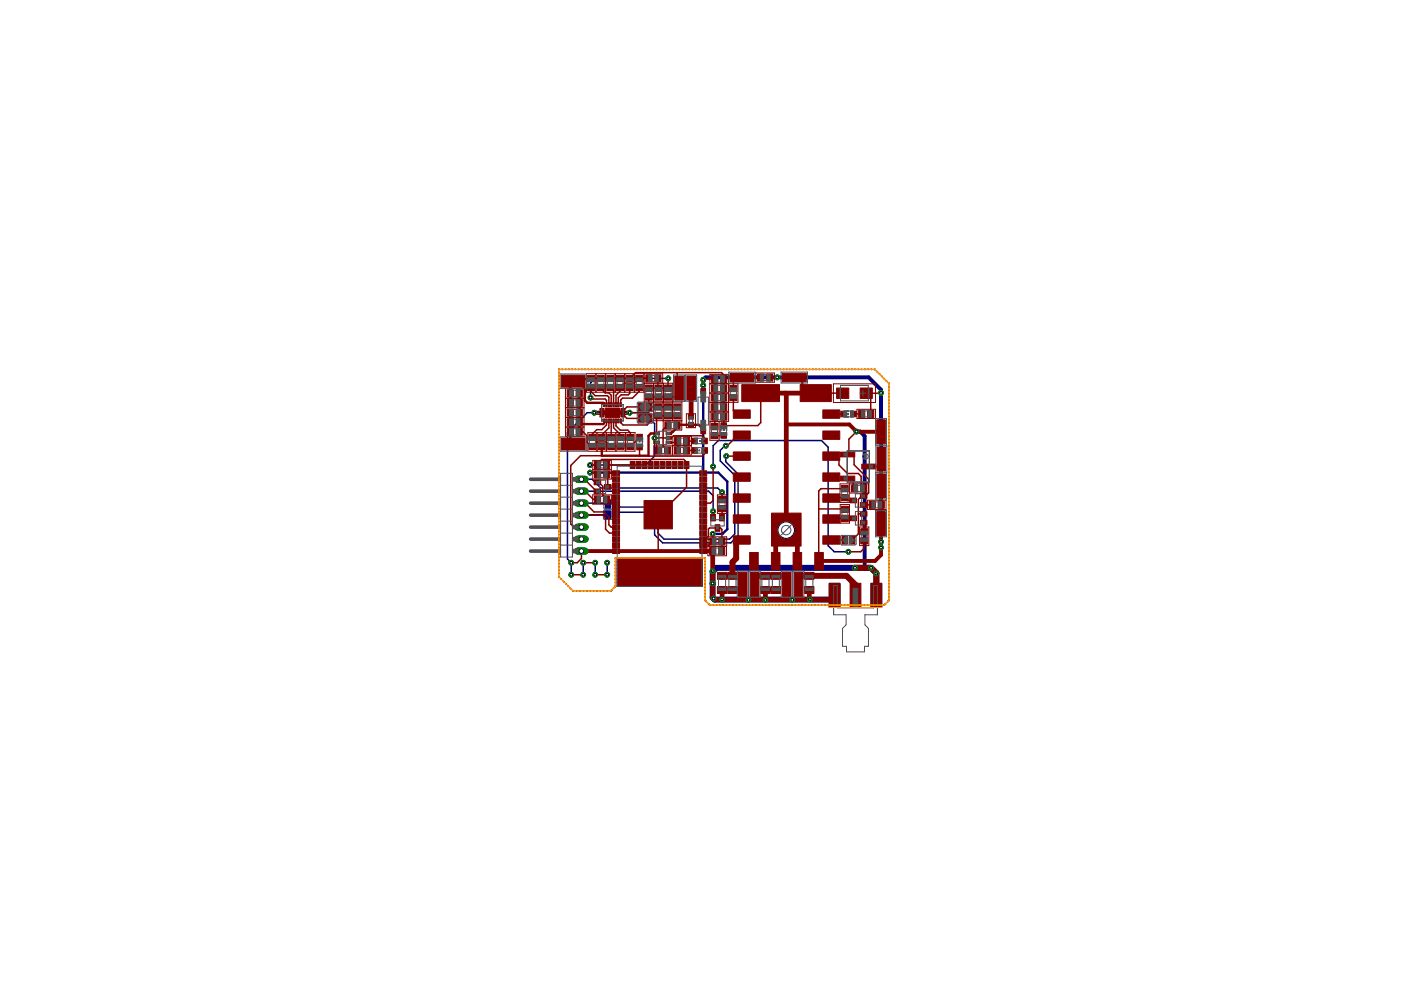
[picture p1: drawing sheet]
<svg xmlns="http://www.w3.org/2000/svg" width="297mm" height="210mm" viewBox="0 0 297 210" stroke-linecap="round" stroke-linejoin="round" font-family="sans-serif">
<path d="M128 108.2l3.1-.1 .1 .3v1.6l-.2 .2-2.9-.1-.2-.2zM128.1 109.1h.5M128.1 106h3.1l.1 1.8-.2 .1h-2.9l-.2-.2zM128.1 106.9h.6M130.6 109.1h.5M130.7 106.9h.5" fill="none" stroke="#505050" stroke-width=".21"/>
<g fill="#505050" stroke="#505050" stroke-width=".21">
<path d="M128.8 108.6l.5-.2v1.5a.78 .78 0 0 1-.7-.5 .78 .78 0 0 1 .2-.8z" fill-rule="evenodd"/>
<path d="M129.8 108.4a.76 .76 0 0 1 .8 .7 .76 .76 0 0 1-.8 .8z" fill-rule="evenodd"/>
<path d="M128.9 106.4l.5-.2v1.5a.77 .77 0 0 1-.7-.5 .77 .77 0 0 1 .2-.8z" fill-rule="evenodd"/>
<path d="M129.9 106.2a.76 .76 0 0 1 .8 .7 .76 .76 0 0 1-.8 .8z" fill-rule="evenodd"/>
</g>
<g fill="#000080" stroke="#000080" stroke-width=".21">
<path d="M130.9 118.3h17.9v6h-17.9z"/>
<path d="M128.2 108.3h1.2v1.6h-1.2z"/>
<path d="M129.8 108.3h1.1v1.6h-1.1z"/>
<path d="M128.3 106.1h1.2v1.6h-1.2z"/>
<path d="M129.8 106.1h1.2v1.6h-1.2z"/>
<path d="M184.7 123.7h2.2v5.1h-2.2z"/>
<path d="M175.8 123.7h2.3v5.1h-2.3z"/>
</g>
<path d="M149.1 80.5v19.7M125.1 100.2h27.2l1.9 1.9v10.1l-1 1h-2.1" fill="none" stroke="#000080" stroke-width=".51"/>
<path d="M149.1 80.5l.5-.5h34.6l2.6 2.6v33.5M181.6 91.5h.8l.9 1 .1 27.9" fill="none" stroke="#000080" stroke-width=".83"/>
<g fill="none" stroke="#000080" stroke-width=".32">
<path d="M118.5 79v.1M118.5 79.7v.1M118.6 78.3l-.1 .1M119.2 78.3h.1M119.9 78.3h.1M120.6 78.3h.1M121.3 78.3h.1M122 78.3h.1M122.6 78.3h.1M123.3 78.3h.1M124 78.3h.1M124.7 78.3h.1"/>
<path d="M125.4 78.3h.1M126.1 78.3h.1M126.8 78.3h.1M127.5 78.3h.1M128.2 78.3h.1M128.8 78.3h.1M129.5 78.3h.1M130.2 78.3h.1M130.9 78.3h.1M131.6 78.3h.1M132.3 78.3h.1M133 78.3h.1"/>
<path d="M133.7 78.3h.1M134.4 78.3h.1M135.1 78.3h.1M135.7 78.3h.1M136.4 78.3h.1M137.1 78.3h.1M137.8 78.3h.1M138.5 78.3h.1M139.2 78.3h.1M139.9 78.3h.1M140.6 78.3h.1M141.3 78.3h.1"/>
<path d="M141.9 78.3h.1M142.6 78.3h.1M143.3 78.3h.1M144 78.3h.1M144.7 78.3h.1M145.4 78.3h.1M146.1 78.3h.1M146.8 78.3h.1M147.5 78.3h.1M148.2 78.3h.1M148.8 78.3h.1M149.5 78.3h.1"/>
<path d="M150.2 78.3h.1M150.9 78.3h.1M151.6 78.3h.1M152.3 78.3h.1M153 78.3h.1M153.7 78.3h.1M154.4 78.3h.1M155 78.3h.1M155.7 78.3h.1M156.4 78.3h.1M157.1 78.3h.1M157.8 78.3h.1"/>
<path d="M158.5 78.3h.1M159.2 78.3h.1M159.9 78.3h.1M160.6 78.3h.1M161.3 78.3h.1M161.9 78.3h.1M162.6 78.3h.1M163.3 78.3h.1M164 78.3h.1M164.7 78.3h.1M165.4 78.3h.1M166.1 78.3h.1"/>
<path d="M166.8 78.3h.1M167.5 78.3h.1M168.2 78.3h.1M168.8 78.3h.1M169.5 78.3h.1M170.2 78.3h.1M170.9 78.3h.1M171.6 78.3h.1M172.3 78.3h.1M173 78.3h.1M173.7 78.3h.1M174.4 78.3h.1"/>
<path d="M175 78.3h.1M175.7 78.3h.1M176.4 78.3h.1M177.1 78.3h.1M177.8 78.3h.1M178.5 78.3h.1M179.2 78.3h.1M179.9 78.3h.1M180.6 78.3h.1M181.3 78.3h.1M181.9 78.3h.1M182.6 78.3h.1"/>
<path d="M183.3 78.3h.1M184 78.3h.1M184.7 78.3h.1M185.4 78.3l.1 .1M186 78.8v.1M186.5 79.3v.1M186.9 79.8h.1M118.5 80.4v.1M118.5 81v.1M118.5 81.7v.1M118.5 82.4v.1M118.5 83.1v.1"/>
<path d="M118.5 83.8v.1M118.5 84.5v.1M118.5 85.2v.1M118.5 85.9h.1M118.5 86.6h.1M118.5 87.2v.1M118.5 87.9v.1M118.5 88.6v.1M118.5 89.3v.1M118.5 90h.1M118.5 90.7h.1M118.5 91.4h.1"/>
<path d="M118.5 92v.1M118.5 92.7v.1M118.5 93.4v.1M118.5 94.1v.1M118.5 94.8h.1M118.5 95.5h.1M118.5 96.1v.1M118.5 96.8v.1M118.5 97.5v.1M118.5 98.2v.1M118.5 98.9v.1M118.5 99.6v.1"/>
<path d="M125.1 98.6h11.8l1.9-1.9v-6.9l-2.3-2.3h-12l-4.2 4.2v26.8l.8 .8v2.6M141.7 80.2h-15.5l-1 1v3.1M151.2 98.9v-4.4l1.1-1.1h21.9l1.4 1.4v20.9l1.3 1.3h3M153.9 94.5h-.2l-1 1v2.2l3.1 3.1v12.4l-1.1 1.1h-13.9l-1.3-1.3v-3.3l-2.2-2.2h-6.4l-.5-.6M154 96.7l-.1 1.2 2.6 2.6v13.1l-1.5 1.5h-14.5l-1.7-1.7v-3.4l-1.4-1.4h-6.7l-.4 .5M187.4 80.3h.1M187.9 80.8h.1M188.4 81.3l.1 .1M188.5 82v.1M188.5 82.7v.1M188.5 83.4v.1M188.5 84.1v.1"/>
<path d="M188.5 84.8v.1M188.5 85.5v.1M188.5 86.2v.1M188.5 86.9v.1M188.5 87.6v.1M188.5 88.3h.1M188.5 89h.1M188.5 89.7h.1M188.5 90.4h.1M188.5 91v.1M188.5 91.7v.1M188.5 92.4v.1"/>
<path d="M188.5 93.1v.1M188.5 93.8v.1M188.5 94.5v.1M188.5 95.2v.1M188.5 95.9v.1M188.5 96.6v.1M188.5 97.3v.1M188.5 98v.1M188.5 98.7v.1M188.5 99.4v.1M118.5 100.3h.1M118.5 100.9v.1"/>
<path d="M118.5 101.6v.1M118.5 102.3v.1M118.5 103v.1M118.5 103.7v.1M118.5 104.4v.1M118.5 105.1h.1M118.5 105.7v.1M118.5 106.4v.1M118.5 107.1v.1M118.5 107.8v.1M118.5 108.5v.1M118.5 109.2v.1"/>
<path d="M118.5 109.9h.1M118.5 110.6h.1M118.5 111.2v.1M118.5 111.9v.1M118.5 112.6v.1M118.5 113.3v.1M118.5 114v.1M118.5 114.7h.1M118.5 115.4h.1M118.5 116v.1M118.5 116.7v.1M118.5 117.4v.1"/>
<path d="M118.5 118.1v.1M118.5 118.8v.1M118.5 119.5h.1M123.3 104.1h26.9l1 1v3.3M123.3 106.7h5.6v.2M123.3 101.6h2.2l1.9 1.9h24.8l.9 .9M123.3 101.6h.1M123.7 119.3v2.6M126.2 119.3v2.6M128.7 119.3v2.6M128.8 109.1l-5.5 .1h2.8M130.5 119v.1"/>
<path d="M130.5 119.8v.1M130.6 118.3l-.1 .1M131.2 118.3h.1M131.9 118.3h.1M132.6 118.3h.1M133.3 118.3h.1M134 118.3h.1M134.7 118.3h.1M135.4 118.3h.1M136.1 118.3h.1M136.8 118.3h.1M137.5 118.3h.1"/>
<path d="M138.2 118.3h.1M138.9 118.3h.1M139.6 118.3h.1M140.3 118.3h.1M141 118.3h.1M141.7 118.3h.1M142.4 118.3h.1M143.1 118.3h.1M143.8 118.3h.1M144.5 118.3h.1M145.2 118.3h.1M145.9 118.3h.1"/>
<path d="M146.6 118.3h.1M147.3 118.3h.1M148 118.3h.1M148.7 118.3h.1M149.4 118.3l.1 .1M149.5 119v.1M149.5 119.7h.1M188.5 100.1v.1M188.5 100.8v.1M188.5 101.5v.1M188.5 102.2v.1M188.5 102.9v.1"/>
<path d="M188.5 103.6v.1M188.5 104.3v.1M188.5 104.9v.1M188.5 105.6v.1M188.5 106.3v.1M188.5 107v.1M188.5 107.7v.1M188.5 108.4v.1M188.5 109.1v.1M188.5 109.8v.1M188.5 110.5v.1M188.5 111.2v.1"/>
<path d="M188.5 111.9v.1M188.5 112.6v.1M188.5 113.3v.1M188.5 114v.1M188.5 114.7v.1M188.5 115.4v.1M188.5 116.1v.1M188.5 116.8v.1M188.5 117.5v.1M188.5 118.2v.1M188.5 118.9h.1M188.5 119.5v.1"/>
<path d="M118.5 120.2h.1M118.5 120.8v.1M118.5 121.5v.1M118.5 122.2l.1 .1M119 122.8h.1M119.5 123.3h.1M120 123.8h.1M120.5 124.2v.1M120.9 124.7l.1 .1M121.5 125.2l.1 .1M122.2 125.3h.1M122.9 125.3h.1"/>
<path d="M123.7 125.3h.1M124.4 125.3h.1M125.1 125.3h.1M125.8 125.3h.1M126.5 125.3h.1M127.2 125.3h.2M128 125.3h.1M128.7 125.3h.1M129.8 125l-.4 .3M130.5 124.2l-.3 .4M130.5 120.5v.1M130.5 121.2v.1"/>
<path d="M130.5 122v.1M130.5 122.7v.1M130.5 123.4v.1M149.5 120.4h.1M149.5 121v.1M149.5 121.7v.1M149.5 122.4v.1M149.5 123.1v.1M149.5 123.8v.1M149.5 124.5h.1M149.5 125.2h.1M149.5 125.8v.1"/>
<path d="M149.5 126.5v.1M149.5 127.2l.3 .4M150.2 128l.4 .3M151.2 128.3h.1M151.9 128.3h.1M152.6 128.3h.1M153.3 128.3h.1M154 128.3h.1M154.7 128.3h.1M155.4 128.3h.1M156.1 128.3h.1M156.8 128.3h.1"/>
<path d="M157.5 128.3h.1M158.2 128.3h.1M158.9 128.3h.1M159.6 128.3h.1M160.2 128.3h.1M160.9 128.3h.1M161.6 128.3h.1M162.3 128.3h.1M163 128.3h.1M163.7 128.3h.1M164.4 128.3h.1M165.1 128.3h.1"/>
<path d="M165.8 128.3h.1M166.5 128.3h.1M167.2 128.3h.1M167.9 128.3h.1M168.6 128.3h.1M169.3 128.3h.1M170 128.3h.1M170.7 128.3h.1M171.4 128.3h.1M172.1 128.3h.1M172.8 128.3h.1M173.5 128.3h.1"/>
<path d="M174.2 128.3h.1M174.9 128.3h.1M175.6 128.3h.1M176.3 128.3h.1M177 128.3h.1M177.7 128.3h.1M178.4 128.3h.1M179 128.3h.1M179.7 128.3h.1M180.4 128.3h.1M181.1 128.3h.1M181.8 128.3h.1"/>
<path d="M182.5 128.3h.1M183.2 128.3h.1M183.9 128.3h.1M184.6 128.3h.1M185.3 128.3h.1M186 128.3h.1M186.7 128.3h.1M187.8 128l-.4 .3M188.5 127.2l-.3 .4M188.5 120.2v.1M188.5 120.9v.1M188.5 121.6v.1"/>
<path d="M188.5 122.3v.1M188.5 123v.1M188.5 123.7v.1M188.5 124.4v.1M188.5 125.1v.1M188.5 125.8v.1M188.5 126.5v.1"/>
</g>
<path d="M177 126.2l-.9 .9h-24.6l-.4-.4v-5.5l.8-.8h32.8l1.1 1.1v4.7" fill="none" stroke="#000080" stroke-width="1.3"/>
<path d="M122.5 116.8h1.5" fill="none" stroke="#008000" stroke-width="1.5"/>
<circle cx="123.3" cy="116.8" r=".51" fill="#fff" stroke="#000" stroke-width=".21"/>
<path d="M122.5 114.3h1.5" fill="none" stroke="#008000" stroke-width="1.5"/>
<circle cx="123.3" cy="114.3" r=".51" fill="#fff" stroke="#000" stroke-width=".21"/>
<path d="M122.5 111.8h1.5" fill="none" stroke="#008000" stroke-width="1.5"/>
<circle cx="123.3" cy="111.8" r=".51" fill="#fff" stroke="#000" stroke-width=".21"/>
<path d="M122.5 109.2h1.5" fill="none" stroke="#008000" stroke-width="1.5"/>
<circle cx="123.3" cy="109.2" r=".51" fill="#fff" stroke="#000" stroke-width=".21"/>
<path d="M122.5 106.7h1.5" fill="none" stroke="#008000" stroke-width="1.5"/>
<circle cx="123.3" cy="106.7" r=".51" fill="#fff" stroke="#000" stroke-width=".21"/>
<path d="M122.5 104.1h1.5" fill="none" stroke="#008000" stroke-width="1.5"/>
<circle cx="123.3" cy="104.1" r=".51" fill="#fff" stroke="#000" stroke-width=".21"/>
<path d="M122.5 101.6h1.5" fill="none" stroke="#008000" stroke-width="1.5"/>
<circle cx="123.3" cy="101.6" r=".51" fill="#fff" stroke="#000" stroke-width=".21"/>
<circle cx="125.1" cy="100.2" r=".51" fill="#008000" stroke="#008000" stroke-width=".21"/>
<circle cx="125.1" cy="100.2" r=".3" fill="#fff" stroke="#000" stroke-width=".21"/>
<circle cx="151.1" cy="113.2" r=".51" fill="#008000" stroke="#008000" stroke-width=".21"/>
<circle cx="151.1" cy="113.2" r=".3" fill="#fff" stroke="#000" stroke-width=".21"/>
<circle cx="164.8" cy="80" r=".51" fill="#008000" stroke="#008000" stroke-width=".21"/>
<circle cx="164.8" cy="80" r=".3" fill="#fff" stroke="#000" stroke-width=".21"/>
<circle cx="186.8" cy="116.1" r=".51" fill="#008000" stroke="#008000" stroke-width=".21"/>
<circle cx="186.8" cy="116.1" r=".3" fill="#fff" stroke="#000" stroke-width=".21"/>
<circle cx="186.8" cy="114.9" r=".51" fill="#008000" stroke="#008000" stroke-width=".21"/>
<circle cx="186.8" cy="114.9" r=".3" fill="#fff" stroke="#000" stroke-width=".21"/>
<circle cx="149.1" cy="81.7" r=".51" fill="#008000" stroke="#008000" stroke-width=".21"/>
<circle cx="149.1" cy="81.7" r=".3" fill="#fff" stroke="#000" stroke-width=".21"/>
<circle cx="149.1" cy="80.5" r=".51" fill="#008000" stroke="#008000" stroke-width=".21"/>
<circle cx="149.1" cy="80.5" r=".3" fill="#fff" stroke="#000" stroke-width=".21"/>
<circle cx="186.8" cy="83.3" r=".51" fill="#008000" stroke="#008000" stroke-width=".21"/>
<circle cx="186.8" cy="83.3" r=".3" fill="#fff" stroke="#000" stroke-width=".21"/>
<circle cx="126" cy="87.5" r=".51" fill="#008000" stroke="#008000" stroke-width=".21"/>
<circle cx="126" cy="87.5" r=".3" fill="#fff" stroke="#000" stroke-width=".21"/>
<circle cx="133.5" cy="87.5" r=".51" fill="#008000" stroke="#008000" stroke-width=".21"/>
<circle cx="133.5" cy="87.5" r=".3" fill="#fff" stroke="#000" stroke-width=".21"/>
<circle cx="138.8" cy="92.9" r=".51" fill="#008000" stroke="#008000" stroke-width=".21"/>
<circle cx="138.8" cy="92.9" r=".3" fill="#fff" stroke="#000" stroke-width=".21"/>
<circle cx="125.1" cy="98.6" r=".51" fill="#008000" stroke="#008000" stroke-width=".21"/>
<circle cx="125.1" cy="98.6" r=".3" fill="#fff" stroke="#000" stroke-width=".21"/>
<circle cx="181.6" cy="91.5" r=".51" fill="#008000" stroke="#008000" stroke-width=".21"/>
<circle cx="181.6" cy="91.5" r=".3" fill="#fff" stroke="#000" stroke-width=".21"/>
<circle cx="121.1" cy="119.3" r=".51" fill="#008000" stroke="#008000" stroke-width=".21"/>
<circle cx="121.1" cy="119.3" r=".3" fill="#fff" stroke="#000" stroke-width=".21"/>
<circle cx="121.1" cy="121.9" r=".51" fill="#008000" stroke="#008000" stroke-width=".21"/>
<circle cx="121.1" cy="121.9" r=".3" fill="#fff" stroke="#000" stroke-width=".21"/>
<circle cx="123.7" cy="121.9" r=".51" fill="#008000" stroke="#008000" stroke-width=".21"/>
<circle cx="123.7" cy="121.9" r=".3" fill="#fff" stroke="#000" stroke-width=".21"/>
<circle cx="123.7" cy="119.3" r=".51" fill="#008000" stroke="#008000" stroke-width=".21"/>
<circle cx="123.7" cy="119.3" r=".3" fill="#fff" stroke="#000" stroke-width=".21"/>
<circle cx="126.2" cy="119.3" r=".51" fill="#008000" stroke="#008000" stroke-width=".21"/>
<circle cx="126.2" cy="119.3" r=".3" fill="#fff" stroke="#000" stroke-width=".21"/>
<circle cx="126.2" cy="121.9" r=".51" fill="#008000" stroke="#008000" stroke-width=".21"/>
<circle cx="126.2" cy="121.9" r=".3" fill="#fff" stroke="#000" stroke-width=".21"/>
<circle cx="128.7" cy="121.9" r=".51" fill="#008000" stroke="#008000" stroke-width=".21"/>
<circle cx="128.7" cy="121.9" r=".3" fill="#fff" stroke="#000" stroke-width=".21"/>
<circle cx="128.7" cy="119.3" r=".51" fill="#008000" stroke="#008000" stroke-width=".21"/>
<circle cx="128.7" cy="119.3" r=".3" fill="#fff" stroke="#000" stroke-width=".21"/>
<circle cx="153.1" cy="127.1" r=".51" fill="#008000" stroke="#008000" stroke-width=".21"/>
<circle cx="153.1" cy="127.1" r=".3" fill="#fff" stroke="#000" stroke-width=".21"/>
<circle cx="151.3" cy="126.9" r=".51" fill="#008000" stroke="#008000" stroke-width=".21"/>
<circle cx="151.3" cy="126.9" r=".3" fill="#fff" stroke="#000" stroke-width=".21"/>
<circle cx="151.1" cy="123.7" r=".51" fill="#008000" stroke="#008000" stroke-width=".21"/>
<circle cx="151.1" cy="123.7" r=".3" fill="#fff" stroke="#000" stroke-width=".21"/>
<circle cx="162.3" cy="127.2" r=".51" fill="#008000" stroke="#008000" stroke-width=".21"/>
<circle cx="162.3" cy="127.2" r=".3" fill="#fff" stroke="#000" stroke-width=".21"/>
<circle cx="158.7" cy="127.2" r=".51" fill="#008000" stroke="#008000" stroke-width=".21"/>
<circle cx="158.7" cy="127.2" r=".3" fill="#fff" stroke="#000" stroke-width=".21"/>
<circle cx="168" cy="127.2" r=".51" fill="#008000" stroke="#008000" stroke-width=".21"/>
<circle cx="168" cy="127.2" r=".3" fill="#fff" stroke="#000" stroke-width=".21"/>
<circle cx="171.7" cy="127.1" r=".51" fill="#008000" stroke="#008000" stroke-width=".21"/>
<circle cx="171.7" cy="127.1" r=".3" fill="#fff" stroke="#000" stroke-width=".21"/>
<circle cx="151.1" cy="121.1" r=".51" fill="#008000" stroke="#008000" stroke-width=".21"/>
<circle cx="151.1" cy="121.1" r=".3" fill="#fff" stroke="#000" stroke-width=".21"/>
<circle cx="181.3" cy="120.4" r=".51" fill="#008000" stroke="#008000" stroke-width=".21"/>
<circle cx="181.3" cy="120.4" r=".3" fill="#fff" stroke="#000" stroke-width=".21"/>
<circle cx="184.7" cy="120.4" r=".51" fill="#008000" stroke="#008000" stroke-width=".21"/>
<circle cx="184.7" cy="120.4" r=".3" fill="#fff" stroke="#000" stroke-width=".21"/>
<circle cx="185.8" cy="121.6" r=".51" fill="#008000" stroke="#008000" stroke-width=".21"/>
<circle cx="185.8" cy="121.6" r=".3" fill="#fff" stroke="#000" stroke-width=".21"/>
<circle cx="153.1" cy="104.4" r=".51" fill="#008000" stroke="#008000" stroke-width=".21"/>
<circle cx="153.1" cy="104.4" r=".3" fill="#fff" stroke="#000" stroke-width=".21"/>
<circle cx="151.2" cy="108.4" r=".51" fill="#008000" stroke="#008000" stroke-width=".21"/>
<circle cx="151.2" cy="108.4" r=".3" fill="#fff" stroke="#000" stroke-width=".21"/>
<circle cx="153.9" cy="94.5" r=".51" fill="#008000" stroke="#008000" stroke-width=".21"/>
<circle cx="153.9" cy="94.5" r=".3" fill="#fff" stroke="#000" stroke-width=".21"/>
<circle cx="154" cy="96.7" r=".51" fill="#008000" stroke="#008000" stroke-width=".21"/>
<circle cx="154" cy="96.7" r=".3" fill="#fff" stroke="#000" stroke-width=".21"/>
<circle cx="151.2" cy="98.9" r=".51" fill="#008000" stroke="#008000" stroke-width=".21"/>
<circle cx="151.2" cy="98.9" r=".3" fill="#fff" stroke="#000" stroke-width=".21"/>
<circle cx="179.9" cy="117" r=".51" fill="#008000" stroke="#008000" stroke-width=".21"/>
<circle cx="179.9" cy="117" r=".3" fill="#fff" stroke="#000" stroke-width=".21"/>
<circle cx="125.2" cy="84.3" r=".51" fill="#008000" stroke="#008000" stroke-width=".21"/>
<circle cx="125.2" cy="84.3" r=".3" fill="#fff" stroke="#000" stroke-width=".21"/>
<circle cx="141.7" cy="80.2" r=".51" fill="#008000" stroke="#008000" stroke-width=".21"/>
<circle cx="141.7" cy="80.2" r=".3" fill="#fff" stroke="#000" stroke-width=".21"/>
<g fill="#800000" stroke="#800000" stroke-width=".21">
<path d="M120.2 90.8h1.4v1.5h-1.4z"/>
<path d="M122.2 90.8h1.3v1.5h-1.3z"/>
<path d="M128.8 92.1h1.5v1.3h-1.5z"/>
<path d="M128.8 94h1.5v1.3h-1.5z"/>
<path d="M120.2 88.8h1.4v1.5h-1.4z"/>
<path d="M122.2 88.8h1.3v1.5h-1.3z"/>
<path d="M120.2 86.7h1.4v1.5h-1.4z"/>
<path d="M122.2 86.7h1.3v1.5h-1.3z"/>
<path d="M120.2 84.7h1.4v1.5h-1.4z"/>
<path d="M122.2 84.7h1.3v1.5h-1.3z"/>
<path d="M138.9 83.5h1.5v1.3h-1.5z"/>
<path d="M138.9 81.6h1.5v1.4h-1.5z"/>
<path d="M140.9 83.5h1.5v1.3h-1.5z"/>
<path d="M140.9 81.6h1.5v1.4h-1.5z"/>
<path d="M138.8 85.6h1.5v1.3h-1.5z"/>
<path d="M138.8 87.5h1.5v1.3h-1.5z"/>
<path d="M182.4 102.8h1.3v1.5h-1.3z"/>
<path d="M180.5 102.8h1.3v1.5h-1.3z"/>
<path d="M154.7 83.6h1.5v1.3h-1.5z"/>
<path d="M154.7 81.7h1.5v1.3h-1.5z"/>
<path d="M150.9 83.6h1.3v1.4h-1.3z"/>
<path d="M152.8 83.6h1.3v1.4h-1.3z"/>
<path d="M120.2 82.7h1.4v1.4h-1.4z"/>
<path d="M122.2 82.7h1.3v1.4h-1.3z"/>
<path d="M150.9 81.6h1.3v1.5h-1.3z"/>
<path d="M152.7 81.6h1.4v1.5h-1.4z"/>
<path d="M150.9 79.6h1.3v1.5h-1.3z"/>
<path d="M152.8 79.6h1.3v1.5h-1.3z"/>
<path d="M182.4 82.3h2.6v2.2h-2.6z"/>
<path d="M177.4 82.3h2.6v2.2h-2.6z"/>
<path d="M142.9 87.5h1.4v1.3h-1.4z"/>
<path d="M142.9 85.6h1.4v1.4h-1.4z"/>
<path d="M142.9 89.5h1.3v1.5h-1.3z"/>
<path d="M141 89.5h1.3v1.5h-1.3z"/>
<path d="M150.9 87.6h1.3v1.5h-1.3z"/>
<path d="M152.8 87.6h1.3v1.5h-1.3z"/>
<path d="M150.9 85.6h1.3v1.5h-1.3z"/>
<path d="M152.8 85.6h1.3v1.5h-1.3z"/>
<path d="M152.4 116.1h1.3v1.5h-1.3z"/>
<path d="M150.5 116.1h1.3v1.5h-1.3z"/>
<path d="M136.8 83.5h1.5v1.3h-1.5z"/>
<path d="M136.8 81.6h1.5v1.4h-1.5z"/>
<path d="M140.9 85.6h1.5v1.3h-1.5z"/>
<path d="M140.9 87.5h1.5v1.3h-1.5z"/>
<path d="M130.9 92.1h1.4v1.3h-1.4z"/>
<path d="M130.9 94h1.4v1.3h-1.4z"/>
<path d="M124.9 92.1h1.4v1.3h-1.4z"/>
<path d="M124.9 94h1.4v1.3h-1.4z"/>
<path d="M124.6 81.5h1.5v1.3h-1.5z"/>
<path d="M124.6 79.6h1.5v1.3h-1.5z"/>
<path d="M128.7 81.5h1.5v1.3h-1.5z"/>
<path d="M128.7 79.6h1.5v1.3h-1.5z"/>
<path d="M126.6 81.5h1.5v1.3h-1.5z"/>
<path d="M126.6 79.6h1.5v1.3h-1.5z"/>
<path d="M141.2 93.5h1.2v.6h-1.2z"/>
<path d="M141.2 92.6h1.2v.5h-1.2z"/>
<path d="M141.2 91.6h1.2v.6h-1.2z"/>
<path d="M138.6 91.6h1.2v.6h-1.2z"/>
<path d="M138.6 93.5h1.2v.6h-1.2z"/>
<path d="M135 92.1h1.2v1.2h-1.2z"/>
<path d="M135 94.2h1.2v1.2h-1.2z"/>
<path d="M178.3 87.2h1.2v1.2h-1.2z"/>
<path d="M180.4 87.2h1.1v1.2h-1.1z"/>
<path d="M146.7 94.9h1.2v1.2h-1.2z"/>
<path d="M148.8 94.9h1.2v1.2h-1.2z"/>
<path d="M148.8 92.9h1.2v1.2h-1.2z"/>
<path d="M146.7 92.9h1.2v1.2h-1.2z"/>
<path d="M152.8 89.6h1.2v1.2h-1.2z"/>
<path d="M152.8 91.7h1.2v1.2h-1.2z"/>
<path d="M119 92.9h5.1v2.5h-5.1z"/>
<path d="M185.9 89h1.8v5.1h-1.8z"/>
<path d="M185.9 100.5h1.8v5.1h-1.8z"/>
<path d="M145.6 79.7h1.8v5.1h-1.8z"/>
<path d="M143.1 79.8h1.8v5h-1.8z"/>
<path d="M119 79.5h5.1v2.6h-5.1z"/>
<path d="M185.9 108.5h1.8v5.1h-1.8z"/>
<path d="M154.8 79.2h5.1v1.8h-5.1z"/>
<path d="M165.9 79.1h5v1.9h-5z"/>
<path d="M185.9 94.8h1.9v5.1h-1.9z"/>
<path d="M134.8 81.5h1.5v1.3h-1.5z"/>
<path d="M134.8 79.6h1.5v1.3h-1.5z"/>
<path d="M178.4 103h1.4v1.3h-1.4z"/>
<path d="M178.4 104.9h1.4v1.3h-1.4z"/>
<path d="M186.2 106.3h1.3v1.5h-1.3z"/>
<path d="M184.3 106.3h1.3v1.5h-1.3z"/>
<path d="M178.4 107.3h1.5v1.3h-1.5z"/>
<path d="M178.4 109.2h1.5v1.4h-1.5z"/>
<path d="M182.5 114h1.5v1.3h-1.5z"/>
<path d="M182.5 112.1h1.5v1.3h-1.5z"/>
<path d="M144.9 94.8h1.3v1.4h-1.3z"/>
<path d="M143 94.8h1.3v1.4h-1.3z"/>
<path d="M144.9 92.8h1.3v1.5h-1.3z"/>
<path d="M143 92.8h1.3v1.5h-1.3z"/>
<path d="M139 94.8h1.3v1.4h-1.3z"/>
<path d="M140.9 94.8h1.3v1.4h-1.3z"/>
<path d="M128 99.9h1.3v1.4h-1.3z"/>
<path d="M126 99.9h1.4v1.4h-1.4z"/>
<path d="M130.7 79.6h1.5v1.3h-1.5z"/>
<path d="M130.7 81.5h1.5v1.3h-1.5z"/>
<path d="M152.4 114h1.3v1.5h-1.3z"/>
<path d="M150.5 114h1.3v1.5h-1.3z"/>
<path d="M128 97.9h1.3v1.4h-1.3z"/>
<path d="M126 97.9h1.4v1.4h-1.4z"/>
<path d="M152.4 105.3h1.4v1.3h-1.4z"/>
<path d="M152.4 107.2h1.4v1.3h-1.4z"/>
<path d="M126 105.2h1.3v1.4h-1.3z"/>
<path d="M127.9 105.2h1.3v1.4h-1.3z"/>
<path d="M150.7 89.8h1.5v1.3h-1.5z"/>
<path d="M150.7 91.7h1.5v1.3h-1.5z"/>
<path d="M136.9 79.5h1.3v1.5h-1.3z"/>
<path d="M138.8 79.5h1.3v1.5h-1.3z"/>
<path d="M132.9 92.1h1.5v1.3h-1.5z"/>
<path d="M132.9 94h1.5v1.3h-1.5z"/>
<path d="M132.8 79.6h1.4v1.3h-1.4z"/>
<path d="M132.8 81.5h1.4v1.3h-1.4z"/>
<path d="M126.8 92.1h1.5v1.3h-1.5z"/>
<path d="M126.8 94h1.5v1.3h-1.5z"/>
<path d="M162.5 79.3h1.3v1.5h-1.3z"/>
<path d="M160.6 79.3h1.3v1.5h-1.3z"/>
<path d="M184 87h1.3v1.5h-1.3z"/>
<path d="M182.1 87h1.3v1.5h-1.3z"/>
<path d="M178.2 95.9h3v1h-3z"/>
<path d="M182.7 98.4h3v1h-3z"/>
<path d="M178.2 100.9h3v1.1h-3z"/>
<path d="M135.4 85.5h1.2v1.6h-1.2z"/>
<path d="M136.9 85.5h1.2v1.6h-1.2z"/>
<path d="M135.4 87.9h1.2v1.6h-1.2z"/>
<path d="M136.9 87.9h1.2v1.6h-1.2z"/>
<path d="M180 113.7h1.2v1.6h-1.2z"/>
<path d="M178.5 113.7h1.2v1.6h-1.2z"/>
<path d="M128.2 102.7h1.4v1h-1.4z"/>
<path d="M126 103.7h1.4v1h-1.4z"/>
<path d="M126 101.8h1.4v1h-1.4z"/>
<path d="M180.2 109.4h1.4v1h-1.4z"/>
<path d="M182.4 108.4h1.4v1.1h-1.4z"/>
<path d="M182.4 110.3h1.4v1h-1.4z"/>
<path d="M180.2 105.6h1.4v1h-1.4z"/>
<path d="M182.4 104.6h1.4v1.1h-1.4z"/>
<path d="M182.4 106.6h1.4v1h-1.4z"/>
<path d="M151.6 111.3h1v1.3h-1z"/>
<path d="M150.7 109.1h1v1.3h-1z"/>
<path d="M152.6 109.1h1v1.3h-1z"/>
<path d="M129.9 88.8h.3v.9h-.3z"/>
<path d="M130.5 88.8h.2v.9h-.2z"/>
<path d="M130.9 88.8h.3v.9h-.3z"/>
<path d="M131.4 88.8h.3v.9h-.3z"/>
<path d="M129.4 88.8h.3v.9h-.3z"/>
<path d="M128.9 88.8h.3v.9h-.3z"/>
<path d="M128.4 88.8h.3v.9h-.3z"/>
<path d="M128 88.8h.2v.9h-.2z"/>
<path d="M128 85.4h.2v.8h-.2z"/>
<path d="M128.4 85.4h.3v.8h-.3z"/>
<path d="M128.9 85.4h.3v.8h-.3z"/>
<path d="M129.4 85.4h.3v.8h-.3z"/>
<path d="M129.9 85.4h.3v.8h-.3z"/>
<path d="M130.5 85.4h.2v.8h-.2z"/>
<path d="M130.9 85.4h.3v.8h-.3z"/>
<path d="M131.4 85.4h.3v.8h-.3z"/>
<path d="M127.2 88.1h.8v.3h-.8z"/>
<path d="M127.2 86.6h.8v.3h-.8z"/>
<path d="M131.6 86.6h.9v.3h-.9z"/>
<path d="M131.6 88.1h.9v.3h-.9z"/>
<path d="M128.3 86.5h3.1v2h-3.1z"/>
<path d="M131.4 87.3h.4v.4h-.4z"/>
<path d="M127.9 87.3h.4v.4h-.4z"/>
<path d="M127.2 87.7h1.1v.3h-1.1z"/>
<path d="M127.2 87.1h1.1v.3h-1.1z"/>
<path d="M131.3 87.1h1.2v.3h-1.2z"/>
<path d="M131.3 87.7h1.2v.3h-1.2z"/>
<path d="M174.5 86.9h3.6v1.8h-3.6z"/>
<path d="M174.5 91.4h3.6v1.8h-3.6z"/>
<path d="M174.5 95.8h3.6v1.8h-3.6z"/>
<path d="M174.5 100.3h3.6v1.7h-3.6z"/>
<path d="M174.5 104.7h3.6v1.8h-3.6z"/>
<path d="M174.5 109.2h3.6v1.7h-3.6z"/>
<path d="M174.5 113.6h3.6v1.8h-3.6z"/>
<path d="M155.5 113.6h3.6v1.8h-3.6z"/>
<path d="M155.5 109.2h3.6v1.7h-3.6z"/>
<path d="M155.5 104.7h3.6v1.8h-3.6z"/>
<path d="M155.5 100.3h3.6v1.7h-3.6z"/>
<path d="M155.5 95.8h3.6v1.8h-3.6z"/>
<path d="M155.5 91.4h3.6v1.8h-3.6z"/>
<path d="M155.5 86.9h3.6v1.8h-3.6z"/>
<path d="M172.7 117.1h1.9v3.6h-1.9z"/>
<path d="M168.1 117.1h1.9v3.6h-1.9z"/>
<path d="M163.6 117.1h1.8v3.6h-1.8z"/>
<path d="M158.9 117.1h1.9v3.6h-1.9z"/>
<path d="M157.3 81.6h8v3.6h-8z"/>
<path d="M169.7 81.6h6.6v3.6h-6.6z"/>
<path d="M163.6 108.8h6.2v7h-6.2z"/>
<path d="M148.4 112.5h1.4v1h-1.4z"/>
<path d="M148.4 111.3h1.4v1h-1.4z"/>
<path d="M148.4 110h1.4v1h-1.4z"/>
<path d="M148.4 108.7h1.4v1h-1.4z"/>
<path d="M148.4 107.4h1.4v1.1h-1.4z"/>
<path d="M148.4 106.2h1.4v1h-1.4z"/>
<path d="M148.4 104.9h1.4v1h-1.4z"/>
<path d="M148.4 103.6h1.4v1h-1.4z"/>
<path d="M133.6 97.9h1v1.4h-1z"/>
<path d="M129.9 99.8h1.5v1h-1.5z"/>
<path d="M129.9 101.1h1.5v1h-1.5z"/>
<path d="M129.9 102.4h1.5v1h-1.5z"/>
<path d="M129.9 103.6h1.5v1h-1.5z"/>
<path d="M129.9 104.9h1.5v1h-1.5z"/>
<path d="M129.9 106.2h1.5v1h-1.5z"/>
<path d="M129.9 107.4h1.5v1.1h-1.5z"/>
<path d="M142.5 97.9h1v1.4h-1z"/>
<path d="M148.4 102.4h1.4v1h-1.4z"/>
<path d="M148.4 101.1h1.4v1h-1.4z"/>
<path d="M148.4 99.8h1.4v1h-1.4z"/>
<path d="M145.1 97.9h1v1.4h-1z"/>
<path d="M143.8 97.9h1v1.4h-1z"/>
<path d="M148.4 113.8h1.4v1h-1.4z"/>
<path d="M148.4 115.1h1.4v1h-1.4z"/>
<path d="M148.4 116.3h1.4v1h-1.4z"/>
<path d="M141.2 97.9h1.1v1.4h-1.1z"/>
<path d="M140 97.9h1v1.4h-1z"/>
<path d="M138.7 97.9h1v1.4h-1z"/>
<path d="M134.9 97.9h1v1.4h-1z"/>
<path d="M136.2 97.9h1v1.4h-1z"/>
<path d="M137.4 97.9h1.1v1.4h-1.1z"/>
<path d="M129.9 108.7h1.5v1h-1.5z"/>
<path d="M129.9 110h1.5v1h-1.5z"/>
<path d="M129.9 111.3h1.5v1h-1.5z"/>
<path d="M129.9 112.5h1.5v1h-1.5z"/>
<path d="M129.9 113.8h1.5v1h-1.5z"/>
<path d="M129.9 115.1h1.5v1h-1.5z"/>
<path d="M129.9 116.3h1.5v1h-1.5z"/>
<path d="M136.5 106.1h6.1v6h-6.1z"/>
<path d="M145.9 89.6h1.1v1h-1.1z"/>
<path d="M145.9 87.8h1.1v1.1h-1.1z"/>
<path d="M148.6 82.4h1v1.1h-1z"/>
<path d="M148.6 90.8h1v1.2h-1z"/>
<path d="M180.2 123.7h2.3v5.1h-2.3z"/>
<path d="M175.8 123.7h2.3v5.1h-2.3z"/>
<path d="M184.7 123.7h2.2v5.1h-2.2z"/>
<path d="M152.1 121.3h2v1.5h-2z"/>
<path d="M152.1 124.4h2v1.4h-2z"/>
<path d="M170.6 121.3h2v1.5h-2z"/>
<path d="M170.6 124.4h2v1.4h-2z"/>
<path d="M163.5 121.3h2v1.5h-2z"/>
<path d="M163.5 124.4h2v1.4h-2z"/>
<path d="M161.3 121.3h2v1.5h-2z"/>
<path d="M161.3 124.4h2v1.4h-2z"/>
<path d="M156.6 121.3h1.8v5.1h-1.8z"/>
<path d="M159.1 121.3h1.8v5.1h-1.8z"/>
<path d="M168.4 121.3h1.8v5.1h-1.8z"/>
<path d="M165.9 121.3h1.8v5.1h-1.8z"/>
<path d="M154.3 121.3h2v1.5h-2z"/>
<path d="M154.3 124.4h2v1.4h-2z"/>
</g>
<g fill="none" stroke="#800000" stroke-width=".32">
<path d="M118.5 79v.1M118.5 79.7v.1M118.6 78.3l-.1 .1M119.2 78.3h.1M119.9 78.3h.1M120.6 78.3h.1M121.3 78.3h.1M122 78.3h.1M122.6 78.3h.1M123.3 78.3h.1M124 78.3h.1M124.7 78.3h.1"/>
<path d="M125.4 78.3h.1M126.1 78.3h.1M126.8 78.3h.1M127.5 78.3h.1M128.2 78.3h.1M128.8 78.3h.1M129.5 78.3h.1M130.2 78.3h.1M130.9 78.3h.1M131.6 78.3h.1M132.3 78.3h.1M133 78.3h.1"/>
<path d="M133.7 78.3h.1M134.4 78.3h.1M135.1 78.3h.1M135.7 78.3h.1M136.4 78.3h.1M137.1 78.3h.1M137.8 78.3h.1M138.5 78.3h.1M139.2 78.3h.1M139.9 78.3h.1M140.6 78.3h.1M141.3 78.3h.1"/>
<path d="M141.9 78.3h.1M142.6 78.3h.1M143.3 78.3h.1M143.6 79v4.9l-.3 .3h-5.7v2.1M144 78.3h.1M144.7 78.3h.1M145.4 78.3h.1M146.1 78.3h.1M146.8 78.3h.1M147.5 78.3h.1M148.2 78.3h.1M148.8 78.3h.1"/>
<path d="M149.5 78.3h.1M150.2 78.3h.1M150.9 78.3h.1M151.6 78.3h.1M152.3 78.3h.1M153 78.3h.1M153.7 78.3h.1M154.4 78.3h.1M155 78.3h.1M155.7 78.3h.1M156.4 78.3h.1M157.1 78.3h.1"/>
<path d="M157.8 78.3h.1M158.5 78.3h.1M159.2 78.3h.1M159.9 78.3h.1M160.6 78.3h.1M161.3 78.3h.1M161.9 78.3h.1M162.6 78.3h.1M163.3 78.3h.1M164 78.3h.1M164.7 78.3h.1M165.4 78.3h.1"/>
<path d="M166.1 78.3h.1M166.8 78.3h.1M167.5 78.3h.1M168.2 78.3h.1M168.8 78.3h.1M169.5 78.3h.1M170.2 78.3h.1M170.9 78.3h.1M171.6 78.3h.1M172.3 78.3h.1M173 78.3h.1M173.7 78.3h.1"/>
<path d="M174.4 78.3h.1M175 78.3h.1M175.7 78.3h.1M176.4 78.3h.1M177.1 78.3h.1M177.8 78.3h.1M178.5 78.3h.1M179.2 78.3h.1M179.9 78.3h.1M180.6 78.3h.1M181.3 78.3h.1M181.9 78.3h.1"/>
<path d="M182.6 78.3h.1M183.3 78.3h.1M184 78.3h.1M184.7 78.3h.1M185.4 78.3l.1 .1M186 78.8v.1M186.5 79.3v.1M186.9 79.8h.1M118.5 80.4v.1M118.5 81v.1M118.5 81.7v.1M118.5 82.4v.1"/>
<path d="M118.5 83.1v.1M118.5 83.8v.1M118.5 84.5v.1M118.5 85.2v.1M118.5 85.9h.1M118.5 86.6h.1M118.5 87.2v.1M118.5 87.9v.1M118.5 88.6v.1M118.5 89.3v.1M118.5 90h.1M118.5 90.7h.1"/>
<path d="M118.5 91.4h.1M118.5 92v.1M118.5 92.7v.1M118.5 93.4v.1M118.5 94.1v.1M118.5 94.8h.1M118.5 95.5h.1M118.5 96.1v.1M118.5 96.8v.1M118.5 97.5v.1M118.5 98.2v.1M118.5 98.9v.1"/>
<path d="M118.5 99.6v.1M121.4 94l.1 .1M121.5 80.8v.3M121.5 81.1l-.6 .6M122.8 91.5h.8l.8 .9v1.3l.9 1h.3l1-1h1.9l1 1 2.1-.1M122.8 81l-1.3 .1M122.8 81h.2M125.1 98.6h1.6v-.3l.9-.9h17.4l.7 .7-.1 .1v5.1l-5.8 5.8h-.2l-.1 7.7M125.2 84.3l.3 .3h2.8l.3 .3v.9M125.3 82.1v.9l.9 .9h2.6l.3 .3v1.6M127.4 82.1v.3l.9 .9h.8l.5 .5v2M127.6 94.7h.1"/>
<path d="M127.6 96.6h-4.5l-2.1 2.1v12.4l.7 .7h1.6M127.6 86.8l.2 .1v1.2l-.2 .2M127.9 85.4l.2 .1v.3M128.1 89.2v.6l-.2 .1M128.6 89.2v.9l-1 1h-1.1l-.9 .9v.8M128.6 98.6h5.5M129.1 89.2v1.5l-1.5 1.6v.5M129.4 80.2h-5l-1.6 .8M129.4 82.1l.7 .7v3M129.6 89.2v3.6M129.6 92.8h.1M130.1 89.2v1.5l1.5 1.5v.5"/>
<path d="M130.6 89.2v1.1l.9 .9h1.6l.5 .6v1M131.4 80.2h2.1l1.2-1.2h18.3l.4 .5 .1 10.7M131.6 87.5h-3.5l-.3-.3h-1.5l-.3 .3 .3 .3h1.5M132.1 88.3h.4l.4 .4h3.1M132.3 81.3l-.9 .8v.9l-.8 .8v2M132.3 81.3h.1M133.5 87.5h4M133.5 87.5l-.3-.3h-1.3l-.3 .3M133.5 87.5l-.3 .3h-1.3l-.3-.3M133.5 82.1v1.3l-.3 .3h-1.5l-.6 .6v1.5M135.5 82.1v.9l-1.4 1.4h-2.1l-.4 .4v1M135.6 94.8h.1"/>
<path d="M135.6 94.8v1.8M135.6 92.7h.1l-2.1 1.9M136 86.3h-3.1l-.5 .5h-.3M137.6 86.3l-.1 3.5-.3 .3h-5.1l-.5-.5v-.4M137.6 80.2h-2l-1.1 1-2.2 .1M138.8 92.9h3.5l.5-.5h6.1l.5 .5v.6M139.2 88.5v3.4M139.2 93.8v1.6l.4 .1M139.5 80.2v2.1M140.7 94.6h.1M141.6 90.2l-1 .9v3.5l.9 .9M141.7 80.2l-.1 2.1h-4"/>
<path d="M141.8 93.8h1.6l.3-.3-.1 2M141.8 91.9h.3M143.6 86.3h-6M143.6 86.3h.1M143.6 88.2h-4l-.6 .4M143.6 88.2h.1M143.7 86.2l-.1 .1M144 82.3l-.4 .4M145.5 95.5h1.8M147.3 93.5h-1.7M149.1 82.9v.1M149.4 95.5v.7l-.5 .5-11.4-.1"/>
<path d="M151.2 98.9v7.2l-.6 .6h-1.5M151.5 80.4v10M151.5 88.3h.1M151.5 80.4h.1M151.5 80.4h-2.3l-.1 .1M153.4 82.4h.1M153.4 86.3h.1M153.4 92.3l-1.9 .1M153.5 90.2h-.1M154 96.7h3.3M155.5 84.3v2.7l.8 .8h1M157.3 92.3h-.9l-2.2 2.2h-.3"/>
<path d="M158.2 82.7l.6 .7h2.5v6.2l-.6 .6h-7.3M161.3 80.1h-5.3l-.5 .5v1.8v-.1M163 83.3v.1M164.8 80l-1.6 .1M173 83.4h5.7M176.3 96.7h1.1l.5 .5v1.4l1.8 1.8h2.3l.6 .6v2l.5 .5M176.3 87.8h2.5M178.9 87.8h-.1M179.7 96.4h1.2l.2 .1v2l3.1 3.1v2.9l-.7 .7h-.8l-.7 .7v7.3l-1.4 1.3M181 87.8h1.7M181 87.8h.1M181.6 91.5l-1.6 1.6v3.3"/>
<path d="M184 83.4l.6 .6v3.8M186.7 90.1v1.3l.1 .1M186.8 83.3l-3.1 .1M186.9 97.3v1l-.6 .6h-2.1M187.4 80.3h.1M187.9 80.8h.1M188.4 81.3l.1 .1M188.5 82v.1M188.5 82.7v.1M188.5 83.4v.1M188.5 84.1v.1M188.5 84.8v.1"/>
<path d="M188.5 85.5v.1M188.5 86.2v.1M188.5 86.9v.1M188.5 87.6v.1M188.5 88.3h.1M188.5 89h.1M188.5 89.7h.1M188.5 90.4h.1M188.5 91v.1M188.5 91.7v.1M188.5 92.4v.1M188.5 93.1v.1"/>
<path d="M188.5 93.8v.1M188.5 94.5v.1M188.5 95.2v.1M188.5 95.9v.1M188.5 96.6v.1M188.5 97.3v.1M188.5 98v.1M188.5 98.7v.1M188.5 99.4v.1M118.5 100.3h.1M118.5 100.9v.1M118.5 101.6v.1"/>
<path d="M118.5 102.3v.1M118.5 103v.1M118.5 103.7v.1M118.5 104.4v.1M118.5 105.1h.1M118.5 105.7v.1M118.5 106.4v.1M118.5 107.1v.1M118.5 107.8v.1M118.5 108.5v.1M118.5 109.2v.1M118.5 109.9h.1"/>
<path d="M118.5 110.6h.1M118.5 111.2v.1M118.5 111.9v.1M118.5 112.6v.1M118.5 113.3v.1M118.5 114v.1M118.5 114.7h.1M118.5 115.4h.1M118.5 116v.1M118.5 116.7v.1M118.5 117.4v.1M118.5 118.1v.1"/>
<path d="M118.5 118.8v.1M118.5 119.5h.1M123.3 116.8v1.6l-.9 .9h-1.3M123.3 101.6h.6l2.6 2.6h.2M123.3 104.1h.8l1.7 1.8h.9M123.3 106.7h.8l1.8 1.8h2.2l1 1v1.8l.5 .5h1M123.3 109.2h4.5l.6 .6v2.4l.8 .8h1.4M123.7 119.3h2.5M125.1 100.2h1.2l.4 .4M126.7 102.3h.3l.8 .8v1.9l.8 .9M130.5 119v.1M130.5 119.8v.1"/>
<path d="M130.6 118.3l-.1 .1M130.6 100.3h-1.7l-.3 .3 .3 .3v2.3M131.2 118.3h.1M131.9 118.3h.1M132.6 118.3h.1M133.3 118.3h.1M134 118.3h.1M134.7 118.3h.1M135.4 118.3h.1M136.1 118.3h.1M136.8 118.3h.1M137.5 118.3h.1"/>
<path d="M138.2 118.3h.1M138.9 118.3h.1M139.6 118.3h.1M140.3 118.3h.1M141 118.3h.1M141.7 118.3h.1M142.4 118.3h.1M143.1 118.3h.1M143.8 118.3h.1M144.5 118.3h.1M145.2 118.3h.1M145.9 118.3h.1"/>
<path d="M146.6 118.3h.1M147.3 118.3h.1M148 118.3h.1M148.7 118.3h.1M149.1 114.3l.3-.3h.5l.3-.3v-1.5l.2-.2h2.4l.3 .2-.1 4.6M149.1 116.8h.1M149.4 118.3l.1 .1M149.5 119v.1M149.5 119.7h.1M151.1 113.2l.1 1.6-.8 .8h-1.3M151.1 116.8v.1M151.2 108.4v1.3"/>
<path d="M151.2 108.4h.1M153.1 104.4v1.5M153.1 107.8v1.9M167.8 112.2l-.1 .1M173.6 107.9l5.5 .1M176.3 105.6l2.8-.1 .6 .6h1.2M176.3 114.5h2.8M179.1 103.6h-5l-.5 .5 .1 14.8M179.7 101.5h.9l.3 .3v1.5l.3 .2M180.9 109.9h-4.5l-.1 .1M183.1 108.9l-1.1 .1M183.1 110.8l.1 .2v1.8"/>
<path d="M183.2 114.7v1.5l-.7 .8h-2.6M184.9 107l-1.8 .1M186.8 103v4M188.5 100.1v.1M188.5 100.8v.1M188.5 101.5v.1M188.5 102.2v.1M188.5 102.9v.1M188.5 103.6v.1M188.5 104.3v.1M188.5 104.9v.1M188.5 105.6v.1"/>
<path d="M188.5 106.3v.1M188.5 107v.1M188.5 107.7v.1M188.5 108.4v.1M188.5 109.1v.1M188.5 109.8v.1M188.5 110.5v.1M188.5 111.2v.1M188.5 111.9v.1M188.5 112.6v.1M188.5 113.3v.1M188.5 114v.1"/>
<path d="M188.5 114.7v.1M188.5 115.4v.1M188.5 116.1v.1M188.5 116.8v.1M188.5 117.5v.1M188.5 118.2v.1M188.5 118.9h.1M188.5 119.5v.1M118.5 120.2h.1M118.5 120.8v.1M118.5 121.5v.1M118.5 122.2l.1 .1"/>
<path d="M119 122.8h.1M119.5 123.3h.1M120 123.8h.1M120.5 124.2v.1M120.9 124.7l.1 .1M121.1 121.9h2.6M121.5 125.2l.1 .1M122.2 125.3h.1M122.9 125.3h.1M123.7 125.3h.1M124.4 125.3h.1M125.1 125.3h.1"/>
<path d="M125.8 125.3h.1M126.2 121.9h2.5M126.5 125.3h.1M127.2 125.3h.2M128 125.3h.1M128.7 125.3h.1M129.8 125l-.4 .3M130.5 124.2l-.3 .4M130.5 120.5v.1M130.5 121.2v.1M130.5 122v.1M130.5 122.7v.1"/>
<path d="M130.5 123.4v.1M149.5 120.4h.1M149.5 121v.1M149.5 121.7v.1M149.5 122.4v.1M149.5 123.1v.1M149.5 123.8v.1M149.5 124.5h.1M149.5 125.2h.1M149.5 125.8v.1M149.5 126.5v.1M149.5 127.2l.3 .4"/>
<path d="M150.2 128l.4 .3M151.2 128.3h.1M151.9 128.3h.1M152.6 128.3h.1M153.3 128.3h.1M154 128.3h.1M154.7 128.3h.1M155.4 128.3h.1M156.1 128.3h.1M156.8 128.3h.1M157.5 128.3h.1M158.2 128.3h.1"/>
<path d="M158.9 128.3h.1M159.6 128.3h.1M160.2 128.3h.1M160.9 128.3h.1M161.6 128.3h.1M162.3 127.1l-3.6 .1M162.3 128.3h.1M163 128.3h.1M163.7 128.3h.1M164.4 128.3h.1M165.1 128.3h.1M165.8 128.3h.1"/>
<path d="M166.5 128.3h.1M167.2 128.3h.1M167.9 128.3h.1M168.6 128.3h.1M169.3 128.3h.1M170 128.3h.1M170.7 128.3h.1M171.4 128.3h.1M171.6 127.1l-3.6 .1M172.1 128.3h.1M172.8 128.3h.1M173.5 128.3h.1"/>
<path d="M174.2 128.3h.1M174.9 128.3h.1M175.6 128.3h.1M176.3 128.3h.1M177 128.3h.1M177.7 128.3h.1M178.4 128.3h.1M179 128.3h.1M179.7 128.3h.1M180.4 128.3h.1M181.1 128.3h.1M181.8 128.3h.1"/>
<path d="M182.5 128.3h.1M183.2 128.3h.1M183.9 128.3h.1M184.6 128.3h.1M185.3 128.3h.1M186 128.3h.1M186.7 128.3h.1M187.8 128l-.4 .3M188.5 127.2l-.3 .4M188.5 120.2v.1M188.5 120.9v.1M188.5 121.6v.1"/>
<path d="M188.5 122.3v.1M188.5 123v.1M188.5 123.7v.1M188.5 124.4v.1M188.5 125.1v.1M188.5 125.8v.1M188.5 126.5v.1"/>
</g>
<path d="M149.1 80.5v2.5M161.3 83.4h1.7M166.7 90h13.4l1.5 1.5h5.2M123.3 116.8l27.8 .1M166.7 112.3h1M186.8 111v6.7l-1.3 1.2h-11.8" fill="none" stroke="#800000" stroke-width=".83"/>
<path d="M146.5 82.3v6M161.3 83.4h11.7M166.5 83.4l.2 .2v28.7M151.1 116.9v9.8l.5 .4h24.4l1-.9M166.7 112.3l-2.2 2.3v4.3M166.7 112.3l2.4 2.3v4.9M153.1 125.1v2M153.1 122.1h2.2M157.5 123.9v.6M164.5 125.1h-2.2v2M169.3 122.1v1.8M171.6 125.1v2" fill="none" stroke="#800000" stroke-width="1"/>
<path d="M122.8 89.5l.7 .4h4.4M123 81v.3l1 1.1v2.5l.5 .5h3.4M139.2 91.9h-1.2l-.5 .5v4.2h-9.9v-1.9M149.1 91.4v-.4l-1-.9h-4.4l-.2 .1v.5l-.9 .9-.4 .3h-.4M168.4 80.1h1.1l.6 .5v2.8" fill="none" stroke="#800000" stroke-width=".51"/>
<path d="M157.3 114.5h-1.2v3.9l-.8 .8v2.9M157.5 124.5v.6h-2.2M160 123.9v-1.8h6.8v1.8M169.3 122.1h10.2l1.9 1.9v2.2M181.2 120.4h3.5l1.1 1.1v4.7" fill="none" stroke="#800000" stroke-width="1.3"/>
<path d="M120.9 87.5v6l.6 .6M121.5 80.8l-.6 .6v4M122.8 83.4v8l.2 .1" fill="none" stroke="#800000" stroke-width=".61"/>
<path d="M122.5 116.8h1.5" fill="none" stroke="#008000" stroke-width="1.5"/>
<circle cx="123.3" cy="116.8" r=".51" fill="#fff" stroke="#000" stroke-width=".21"/>
<path d="M122.5 114.3h1.5" fill="none" stroke="#008000" stroke-width="1.5"/>
<circle cx="123.3" cy="114.3" r=".51" fill="#fff" stroke="#000" stroke-width=".21"/>
<path d="M122.5 111.8h1.5" fill="none" stroke="#008000" stroke-width="1.5"/>
<circle cx="123.3" cy="111.8" r=".51" fill="#fff" stroke="#000" stroke-width=".21"/>
<path d="M122.5 109.2h1.5" fill="none" stroke="#008000" stroke-width="1.5"/>
<circle cx="123.3" cy="109.2" r=".51" fill="#fff" stroke="#000" stroke-width=".21"/>
<path d="M122.5 106.7h1.5" fill="none" stroke="#008000" stroke-width="1.5"/>
<circle cx="123.3" cy="106.7" r=".51" fill="#fff" stroke="#000" stroke-width=".21"/>
<path d="M122.5 104.1h1.5" fill="none" stroke="#008000" stroke-width="1.5"/>
<circle cx="123.3" cy="104.1" r=".51" fill="#fff" stroke="#000" stroke-width=".21"/>
<path d="M122.5 101.6h1.5" fill="none" stroke="#008000" stroke-width="1.5"/>
<circle cx="123.3" cy="101.6" r=".51" fill="#fff" stroke="#000" stroke-width=".21"/>
<circle cx="125.1" cy="100.2" r=".51" fill="#008000" stroke="#008000" stroke-width=".21"/>
<circle cx="125.1" cy="100.2" r=".3" fill="#fff" stroke="#000" stroke-width=".21"/>
<circle cx="151.1" cy="113.2" r=".51" fill="#008000" stroke="#008000" stroke-width=".21"/>
<circle cx="151.1" cy="113.2" r=".3" fill="#fff" stroke="#000" stroke-width=".21"/>
<circle cx="164.8" cy="80" r=".51" fill="#008000" stroke="#008000" stroke-width=".21"/>
<circle cx="164.8" cy="80" r=".3" fill="#fff" stroke="#000" stroke-width=".21"/>
<circle cx="186.8" cy="116.1" r=".51" fill="#008000" stroke="#008000" stroke-width=".21"/>
<circle cx="186.8" cy="116.1" r=".3" fill="#fff" stroke="#000" stroke-width=".21"/>
<circle cx="186.8" cy="114.9" r=".51" fill="#008000" stroke="#008000" stroke-width=".21"/>
<circle cx="186.8" cy="114.9" r=".3" fill="#fff" stroke="#000" stroke-width=".21"/>
<circle cx="149.1" cy="81.7" r=".51" fill="#008000" stroke="#008000" stroke-width=".21"/>
<circle cx="149.1" cy="81.7" r=".3" fill="#fff" stroke="#000" stroke-width=".21"/>
<circle cx="149.1" cy="80.5" r=".51" fill="#008000" stroke="#008000" stroke-width=".21"/>
<circle cx="149.1" cy="80.5" r=".3" fill="#fff" stroke="#000" stroke-width=".21"/>
<circle cx="186.8" cy="83.3" r=".51" fill="#008000" stroke="#008000" stroke-width=".21"/>
<circle cx="186.8" cy="83.3" r=".3" fill="#fff" stroke="#000" stroke-width=".21"/>
<circle cx="126" cy="87.5" r=".51" fill="#008000" stroke="#008000" stroke-width=".21"/>
<circle cx="126" cy="87.5" r=".3" fill="#fff" stroke="#000" stroke-width=".21"/>
<circle cx="133.5" cy="87.5" r=".51" fill="#008000" stroke="#008000" stroke-width=".21"/>
<circle cx="133.5" cy="87.5" r=".3" fill="#fff" stroke="#000" stroke-width=".21"/>
<circle cx="138.8" cy="92.9" r=".51" fill="#008000" stroke="#008000" stroke-width=".21"/>
<circle cx="138.8" cy="92.9" r=".3" fill="#fff" stroke="#000" stroke-width=".21"/>
<circle cx="125.1" cy="98.6" r=".51" fill="#008000" stroke="#008000" stroke-width=".21"/>
<circle cx="125.1" cy="98.6" r=".3" fill="#fff" stroke="#000" stroke-width=".21"/>
<circle cx="181.6" cy="91.5" r=".51" fill="#008000" stroke="#008000" stroke-width=".21"/>
<circle cx="181.6" cy="91.5" r=".3" fill="#fff" stroke="#000" stroke-width=".21"/>
<circle cx="121.1" cy="119.3" r=".51" fill="#008000" stroke="#008000" stroke-width=".21"/>
<circle cx="121.1" cy="119.3" r=".3" fill="#fff" stroke="#000" stroke-width=".21"/>
<circle cx="121.1" cy="121.9" r=".51" fill="#008000" stroke="#008000" stroke-width=".21"/>
<circle cx="121.1" cy="121.9" r=".3" fill="#fff" stroke="#000" stroke-width=".21"/>
<circle cx="123.7" cy="121.9" r=".51" fill="#008000" stroke="#008000" stroke-width=".21"/>
<circle cx="123.7" cy="121.9" r=".3" fill="#fff" stroke="#000" stroke-width=".21"/>
<circle cx="123.7" cy="119.3" r=".51" fill="#008000" stroke="#008000" stroke-width=".21"/>
<circle cx="123.7" cy="119.3" r=".3" fill="#fff" stroke="#000" stroke-width=".21"/>
<circle cx="126.2" cy="119.3" r=".51" fill="#008000" stroke="#008000" stroke-width=".21"/>
<circle cx="126.2" cy="119.3" r=".3" fill="#fff" stroke="#000" stroke-width=".21"/>
<circle cx="126.2" cy="121.9" r=".51" fill="#008000" stroke="#008000" stroke-width=".21"/>
<circle cx="126.2" cy="121.9" r=".3" fill="#fff" stroke="#000" stroke-width=".21"/>
<circle cx="128.7" cy="121.9" r=".51" fill="#008000" stroke="#008000" stroke-width=".21"/>
<circle cx="128.7" cy="121.9" r=".3" fill="#fff" stroke="#000" stroke-width=".21"/>
<circle cx="128.7" cy="119.3" r=".51" fill="#008000" stroke="#008000" stroke-width=".21"/>
<circle cx="128.7" cy="119.3" r=".3" fill="#fff" stroke="#000" stroke-width=".21"/>
<circle cx="153.1" cy="127.1" r=".51" fill="#008000" stroke="#008000" stroke-width=".21"/>
<circle cx="153.1" cy="127.1" r=".3" fill="#fff" stroke="#000" stroke-width=".21"/>
<circle cx="151.3" cy="126.9" r=".51" fill="#008000" stroke="#008000" stroke-width=".21"/>
<circle cx="151.3" cy="126.9" r=".3" fill="#fff" stroke="#000" stroke-width=".21"/>
<circle cx="151.1" cy="123.7" r=".51" fill="#008000" stroke="#008000" stroke-width=".21"/>
<circle cx="151.1" cy="123.7" r=".3" fill="#fff" stroke="#000" stroke-width=".21"/>
<circle cx="162.3" cy="127.2" r=".51" fill="#008000" stroke="#008000" stroke-width=".21"/>
<circle cx="162.3" cy="127.2" r=".3" fill="#fff" stroke="#000" stroke-width=".21"/>
<circle cx="158.7" cy="127.2" r=".51" fill="#008000" stroke="#008000" stroke-width=".21"/>
<circle cx="158.7" cy="127.2" r=".3" fill="#fff" stroke="#000" stroke-width=".21"/>
<circle cx="168" cy="127.2" r=".51" fill="#008000" stroke="#008000" stroke-width=".21"/>
<circle cx="168" cy="127.2" r=".3" fill="#fff" stroke="#000" stroke-width=".21"/>
<circle cx="171.7" cy="127.1" r=".51" fill="#008000" stroke="#008000" stroke-width=".21"/>
<circle cx="171.7" cy="127.1" r=".3" fill="#fff" stroke="#000" stroke-width=".21"/>
<circle cx="151.1" cy="121.1" r=".51" fill="#008000" stroke="#008000" stroke-width=".21"/>
<circle cx="151.1" cy="121.1" r=".3" fill="#fff" stroke="#000" stroke-width=".21"/>
<circle cx="181.3" cy="120.4" r=".51" fill="#008000" stroke="#008000" stroke-width=".21"/>
<circle cx="181.3" cy="120.4" r=".3" fill="#fff" stroke="#000" stroke-width=".21"/>
<circle cx="184.7" cy="120.4" r=".51" fill="#008000" stroke="#008000" stroke-width=".21"/>
<circle cx="184.7" cy="120.4" r=".3" fill="#fff" stroke="#000" stroke-width=".21"/>
<circle cx="185.8" cy="121.6" r=".51" fill="#008000" stroke="#008000" stroke-width=".21"/>
<circle cx="185.8" cy="121.6" r=".3" fill="#fff" stroke="#000" stroke-width=".21"/>
<circle cx="153.1" cy="104.4" r=".51" fill="#008000" stroke="#008000" stroke-width=".21"/>
<circle cx="153.1" cy="104.4" r=".3" fill="#fff" stroke="#000" stroke-width=".21"/>
<circle cx="151.2" cy="108.4" r=".51" fill="#008000" stroke="#008000" stroke-width=".21"/>
<circle cx="151.2" cy="108.4" r=".3" fill="#fff" stroke="#000" stroke-width=".21"/>
<circle cx="153.9" cy="94.5" r=".51" fill="#008000" stroke="#008000" stroke-width=".21"/>
<circle cx="153.9" cy="94.5" r=".3" fill="#fff" stroke="#000" stroke-width=".21"/>
<circle cx="154" cy="96.7" r=".51" fill="#008000" stroke="#008000" stroke-width=".21"/>
<circle cx="154" cy="96.7" r=".3" fill="#fff" stroke="#000" stroke-width=".21"/>
<circle cx="151.2" cy="98.9" r=".51" fill="#008000" stroke="#008000" stroke-width=".21"/>
<circle cx="151.2" cy="98.9" r=".3" fill="#fff" stroke="#000" stroke-width=".21"/>
<circle cx="179.9" cy="117" r=".51" fill="#008000" stroke="#008000" stroke-width=".21"/>
<circle cx="179.9" cy="117" r=".3" fill="#fff" stroke="#000" stroke-width=".21"/>
<circle cx="125.2" cy="84.3" r=".51" fill="#008000" stroke="#008000" stroke-width=".21"/>
<circle cx="125.2" cy="84.3" r=".3" fill="#fff" stroke="#000" stroke-width=".21"/>
<circle cx="141.7" cy="80.2" r=".51" fill="#008000" stroke="#008000" stroke-width=".21"/>
<circle cx="141.7" cy="80.2" r=".3" fill="#fff" stroke="#000" stroke-width=".21"/>
<path d="M130.9 118.3h17.9v6h-17.9z" fill="#800000" stroke="#800000" stroke-width=".21"/>
<g fill="none" stroke="#800000" stroke-width=".21">
<path d="M124.4 79.2h1.9v4h-1.9zM126.4 79.2h2v4h-2zM128.4 79.2h2v4h-2zM130.5 79.2h1.9v4h-1.9zM132.5 79.2h2v4h-2zM134.6 79.2h1.9v4h-1.9zM160.3 79.1h3.9v1.9h-3.9zM119.9 90.6h3.9v1.9h-3.9zM119.9 82.4h3.9v2h-3.9zM119.9 84.5h3.9v1.9h-3.9zM119.9 86.5h3.9v2h-3.9zM119.9 88.5h3.9v2h-3.9z"/>
<path d="M124.6 91.7h3.9v4h-3.9zM125.7 97.6h3.9v4h-3.9zM125.7 99.6h3.9M126.6 91.7v4M128.6 91.7h2v4h-2zM130.6 91.7h2v4h-2zM132.7 91.7h1.9v4h-1.9zM136.6 81.2h3.9v-2h-3.9v6h2M136.6 81.3h2v7.9h1.9l.1-7.9h-2v3.9h2M138.6 85.3h1.9M138.6 94.5h4v2h-4zM140.6 89.2h4"/>
<path d="M140.6 85.3h4l-.1 5.9h-3.9zM142.6 85.3v3.9M142.6 85.2h-1.9v-3.9h1.9v7.9M142.7 94.5v-2h3.9v2h-4v2h4v-2M145.5 87.7h2v3h-2zM150.5 83.3h4M150.5 81.3v-1.9h4v7.9h-4v-2h4M150.5 89.4h2v4h-2zM150.5 87.4h4v1.9h-4zM154.5 81.3l-4 .1v3.9h4M154.5 81.4h2v3.9h-2zM176.7 81.4h8.9v3.9h-8.9z"/>
<path d="M181.7 86.8h3.9v1.9h-3.9zM125.7 104.9h3.9v2h-3.9zM150.1 115.9h3.9v1.9h-3.9zM150.1 113.8h4v2h-4zM152.1 104.9h2v4h-2zM178.1 102.6h2v3.9h-2zM178.1 107h2v3.9h-2zM180.2 102.6h3.9v1.9h-3.9zM182.2 111.7h2v4h-2zM183.9 106.1h4v1.9h-4z"/>
</g>
<g fill="none" stroke="#505050" stroke-width=".21">
<path d="M118.7 79.3h5.6v3h-5.6zM138.1 79.6h.8M142.8 79.5h2.3v5.6h-2.3zM145.4 79.5h2.3v5.6h-2.3zM152.1 79.7h.8M154.5 78.9h5.6v2.3h-5.6zM161.8 79.4h.8M165.6 78.9h5.6v2.3h-5.6zM118.7 92.6h5.6v3.1h-5.6zM121.5 90.9h.7M121.5 88.9h.7M121.5 86.8h.7"/>
<path d="M121.5 84.8h.7M121.5 82.7h.7M121.5 92.2h.7M121.5 90.2h.7M121.5 88.1h.7M121.5 86.1h.7M121.5 84.1h.7M124.7 80.8v.8M124.9 93.3v.8M126 80.8v.8M126.3 93.3v.8M126.7 80.8v.8"/>
<path d="M126.9 93.3v.8M127.3 100h.8M127.3 99.2h.8M127.3 98h.8M127.6 85.8h4.5v3.5h-4.5zM128 80.8v.8M128.2 93.3v.8M128.8 80.8v.8M128.9 93.3v.8M130.1 80.8v.8M130.2 93.3v.8M130.8 80.8v.8"/>
<path d="M130.9 98.8h17.9v25.5h-17.9zM130.9 93.3v.8M132.1 80.8v.8M132.3 93.3v.8M132.9 80.8v.8M133 93.3v.8M134.1 80.8v.8M134.3 93.3v.8M134.9 80.8v.8M135 93.3v.9M135.2 85.3h3.1l.1 .2v1.6l-.2 .2h-2.9l-.2-.3zM135.2 87.8l3.1-.1 .1 .2v1.7l-.2 .1h-2.9l-.2-.2z"/>
<path d="M135.2 88.7h.5M135.2 86.3h.5M136.2 80.8v.8M136.2 93.3v.9M136.9 82.9v.7M137.8 88.7h.5M137.8 86.3h.5M138.1 80.9h.8M138.2 82.9v.7M138.9 86.9v.7M138.9 82.9v.7M139.7 91.4h1.6v2.9h-1.6z"/>
<path d="M140.2 96.1h.8M140.2 94.9h.8M140.2 86.8v.8M140.3 82.9v.7M140.9 86.9v.7M141 82.9v.7M142.2 90.9h.8M142.2 89.6h.7M142.3 86.8v.8M142.3 82.9v.7M142.9 86.8v.8M144.2 96.1h.8"/>
<path d="M144.2 94.9h.8M144.2 94.1h.9M144.2 92.9h.9M144.3 86.8v.8M146.1 88.8v.8M146.9 88.8v.8M147.4 93.2l.3 .2-.3 .5M147.4 95.1l.3 .3-.3 .4M147.4 96.1h1.5M147.8 94.1h1M147.8 92.9h1.4M147.8 94.9h1.1"/>
<path d="M148 84.2h2.2v5.9h-2.2zM149.2 93.2l-.3 .2 .3 .5M149.3 95.1l-.3 .3 .1 .3 .2 .1M150.9 91v.8M152.1 81.7h.7M152.1 83.7h.7M152.1 83h.7M152.1 85.7h.8M152.1 87.7h.8M152.1 85h.7M152.1 81h.8M152.1 87h.8"/>
<path d="M152.1 91v.8M152.1 89h.8M152.8 90.8v.9M154.1 90.8v1M154.8 83v.7M156.1 83v.7M161.8 80.7h.8M178.1 82.3v2.1M178.2 81.7h5.9v3.3h-5.9zM179.5 88.4h.9M179.5 87.1h.9M182.4 83.4h1.2"/>
<path d="M183 82.7v1.3M183.3 88.4h.8M183.3 87.1h.8M184.2 82.3v2.1M185.6 88.8h2.4v5.5h-2.4zM185.7 94.5h2.3v5.6h-2.3zM118.9 100.4h2.5v17.7h-2.5zM118.9 115.6h2.5M118.9 113h2.5M118.9 110.5h2.5M118.9 107.9h2.5M118.9 105.4h2.5"/>
<path d="M118.9 102.9h2.5M127.1 101.8h1.3v2.8h-1.3zM127.2 105.3h.9M127.2 106.5h.9M127.3 101.2h.8M150.7 110.2h2.8v1.3h-2.8zM151.7 117.5h.7M151.7 116.2h.7M151.7 115.4h.8M151.7 114.2h.8M152.5 106.5v.8M153.7 106.5v.8"/>
<path d="M178.3 113.6h3.2v1.9h-3.1l-.2-.2zM178.4 114.5h.5M178.5 104.1v.9M178.5 108.5v.8M179.7 104.1v.9M179.8 108.5v.8M180.9 114.5h.5M181.4 108.5h1.3v2.8h-1.3zM181.4 104.7h1.3v2.8h-1.3zM181.8 102.9h.7M181.8 104.2h.7M182.6 113.3v.8"/>
<path d="M183.9 113.3v.8M185.5 107.7h.8M185.5 106.4h.8M185.6 108.2h2.4v5.6h-2.4zM185.7 100.2h2.3v5.6h-2.3zM152.3 122.1v3M153.8 122.1v3M154.5 122.1v3M156 122.1v3M156.3 121.1h2.4v5.6h-2.4zM158.8 121.1h2.4v5.6h-2.4zM161.5 122.1v3"/>
<path d="M163 122.1v3M163.7 122.1v3M165.2 122.1v3M165.6 121.1h2.4v5.6h-2.4zM168.1 121.1h2.4v5.6h-2.4zM170.8 122.1v3M172.3 122.1v3M176.7 124.1h.8v4.8h7.7v-4.8h.8v6.2h-2.6v2.2l.7 .7v3.8h-.8v1.2h-3.8v-1.2h-.9v-3.8l.8-.7v-2.2h-2.7z"/>
<circle cx="183.5" cy="96.8" r=".59"/>
</g>
<path d="M112.5 116.8h5.7M112.5 114.3h5.7M112.5 111.8h5.7M112.5 109.2h5.7M112.5 106.7h5.7M112.5 104.1h5.7M112.5 101.6h5.7" fill="none" stroke="#505050" stroke-width=".76"/>
<g fill="#505050" stroke="#505050" stroke-width=".21">
<path d="M118.3 116.5h.6v.7h-.6z"/>
<path d="M118.3 113.9h.6v.8h-.6z"/>
<path d="M118.3 111.4h.6v.7h-.6z"/>
<path d="M118.3 108.8h.6v.8h-.6z"/>
<path d="M118.3 106.3h.6v.8h-.6z"/>
<path d="M118.3 103.8h.6v.7h-.6z"/>
<path d="M118.3 101.2h.6v.8h-.6z"/>
<path d="M121.4 116.5h1v.7h-1z"/>
<path d="M121.4 113.9h1v.8h-1z"/>
<path d="M121.4 111.4h1v.7h-1z"/>
<path d="M121.4 108.8h1v.8h-1z"/>
<path d="M121.4 106.3h1v.8h-1z"/>
<path d="M121.4 103.8h1v.7h-1z"/>
<path d="M121.4 101.2h1v.8h-1z"/>
<path d="M134.9 93.4h.2v.3h-.2z"/>
<path d="M136.1 93.4h.2v.3h-.2z"/>
<path d="M135.4 93.4h.3v.3h-.3z"/>
<path d="M179.6 88.3h.3v.2h-.3z"/>
<path d="M179.6 87.1h.3v.1h-.3z"/>
<path d="M179.6 87.6h.3v.3h-.3z"/>
<path d="M148.2 95.4h.2v.2h-.2z"/>
<path d="M148.3 93.4h.2v.2h-.2z"/>
<path d="M152.7 91h.2v.3h-.2z"/>
<path d="M153.9 91h.2v.3h-.2z"/>
<path d="M153.3 91h.3v.3h-.3z"/>
<path d="M183.4 96.2h.2v1.1h-.2z"/>
<path d="M127.6 89h.3v.2h-.3z"/>
<path d="M120.8 90.8h.7v1.5h-.7z"/>
<path d="M122.2 90.8h.8v1.5h-.8z"/>
<path d="M128.9 92.6h1.4v.8h-1.4z"/>
<path d="M128.9 94.1h1.4v.7h-1.4z"/>
<path d="M120.8 88.8h.7v1.4h-.7z"/>
<path d="M122.2 88.8h.8v1.4h-.8z"/>
<path d="M120.8 86.8h.7v1.4h-.7z"/>
<path d="M122.2 86.8h.8v1.4h-.8z"/>
<path d="M120.8 84.7h.7v1.4h-.7z"/>
<path d="M122.2 84.7h.8v1.4h-.8z"/>
<path d="M138.9 83.6h1.4v.7h-1.4z"/>
<path d="M138.9 82.1h1.4v.8h-1.4z"/>
<path d="M140.9 83.6h1.5v.7h-1.5z"/>
<path d="M140.9 82.1h1.5v.8h-1.5z"/>
<path d="M138.8 86.1h1.5v.8h-1.5z"/>
<path d="M138.8 87.6h1.5v.7h-1.5z"/>
<path d="M182.5 102.8h.7v1.5h-.7z"/>
<path d="M181 102.8h.8v1.5h-.8z"/>
<path d="M154.8 83.7h1.4v.7h-1.4z"/>
<path d="M154.8 82.2h1.4v.8h-1.4z"/>
<path d="M151.4 83.6h.7v1.4h-.7z"/>
<path d="M152.8 83.6h.8v1.4h-.8z"/>
<path d="M120.8 82.7h.7v1.4h-.7z"/>
<path d="M122.2 82.7h.8v1.4h-.8z"/>
<path d="M151.4 81.6h.7v1.5h-.7z"/>
<path d="M152.8 81.6h.8v1.5h-.8z"/>
<path d="M151.4 79.7h.7v1.4h-.7z"/>
<path d="M152.8 79.7h.8v1.4h-.8z"/>
<path d="M142.9 87.6h1.4v.7h-1.4z"/>
<path d="M142.9 86.1h1.4v.8h-1.4z"/>
<path d="M142.9 89.5h.8v1.4h-.8z"/>
<path d="M141.5 89.5h.7v1.4h-.7z"/>
<path d="M151.4 87.6h.8v1.5h-.8z"/>
<path d="M152.8 87.6h.8v1.5h-.8z"/>
<path d="M151.4 85.6h.7v1.4h-.7z"/>
<path d="M152.8 85.6h.8v1.4h-.8z"/>
<path d="M152.4 116.1h.8v1.5h-.8z"/>
<path d="M151 116.1h.7v1.5h-.7z"/>
<path d="M136.8 83.6h1.5v.7h-1.5z"/>
<path d="M136.8 82.1h1.5v.8h-1.5z"/>
<path d="M140.9 86.1h1.4v.8h-1.4z"/>
<path d="M140.9 87.6h1.4v.7h-1.4z"/>
<path d="M130.9 92.6h1.4v.7h-1.4z"/>
<path d="M130.9 94h1.4v.8h-1.4z"/>
<path d="M124.9 92.6h1.4v.8h-1.4z"/>
<path d="M124.9 94.1h1.4v.7h-1.4z"/>
<path d="M124.6 81.5h1.4v.8h-1.4z"/>
<path d="M124.6 80.1h1.4v.8h-1.4z"/>
<path d="M128.7 81.5h1.4v.8h-1.4z"/>
<path d="M128.7 80.1h1.4v.8h-1.4z"/>
<path d="M126.7 81.5h1.4v.8h-1.4z"/>
<path d="M126.7 80.1h1.4v.8h-1.4z"/>
<path d="M141.4 93.6h.6v.5h-.6z"/>
<path d="M141.4 92.6h.6v.5h-.6z"/>
<path d="M141.4 91.7h.6v.5h-.6z"/>
<path d="M139 91.7h.7v.5h-.7z"/>
<path d="M139 93.6h.7v.5h-.7z"/>
<path d="M134.9 92.7h1.4v.6h-1.4z"/>
<path d="M134.9 94.2h1.4v.6h-1.4z"/>
<path d="M178.9 87.1h.6v1.4h-.6z"/>
<path d="M180.4 87.1h.6v1.4h-.6z"/>
<path d="M147.4 94.9h.5v.3h-.5z"/>
<path d="M147.6 95.7h.3v.1h-.3z"/>
<path d="M147.6 95.2h.3v.1h-.3z"/>
<path d="M147.7 95.3h.2v.4h-.2z"/>
<path d="M148.9 94.9h.5v.3h-.5z"/>
<path d="M148.9 95.8h.5v.3h-.5z"/>
<path d="M148.9 95.2h.2v.1h-.2z"/>
<path d="M148.9 95.7h.2v.1h-.2z"/>
<path d="M148.9 95.3h.2v.4h-.2z"/>
<path d="M147.6 95.8h.3v.3h-.3z"/>
<path d="M147.4 95.8v.3z"/>
<path d="M148.8 93.8h.5v.3h-.5z"/>
<path d="M148.8 93.2h.3v.1h-.3z"/>
<path d="M148.8 93.7h.3v.1h-.3z"/>
<path d="M148.8 93.3h.2v.4h-.2z"/>
<path d="M147.3 93.8h.5v.3h-.5z"/>
<path d="M147.3 92.9h.5v.3h-.5z"/>
<path d="M147.6 93.7h.2v.1h-.2z"/>
<path d="M147.6 93.2h.2v.1h-.2z"/>
<path d="M147.7 93.3h.1v.4h-.1z"/>
<path d="M148.8 92.9h.3v.3h-.3z"/>
<path d="M149.2 92.9l.1 .3z"/>
<path d="M152.8 90.2h1.3v.6h-1.3z"/>
<path d="M152.8 91.7h1.3v.6h-1.3z"/>
<path d="M134.8 80.2h1.4v.6h-1.4z"/>
<path d="M134.8 81.6h1.4v.7h-1.4z"/>
<path d="M178.4 105h1.4v.6h-1.4z"/>
<path d="M178.4 103.5h1.4v.6h-1.4z"/>
<path d="M184.8 106.3h.7v1.4h-.7z"/>
<path d="M186.3 106.3h.6v1.4h-.6z"/>
<path d="M178.4 109.3h1.4v.7h-1.4z"/>
<path d="M178.4 107.9h1.4v.6h-1.4z"/>
<path d="M182.5 112.6h1.4v.7h-1.4z"/>
<path d="M182.5 114.1h1.4v.7h-1.4z"/>
<path d="M143.5 94.8h.7v1.4h-.7z"/>
<path d="M145 94.8h.6v1.4h-.6z"/>
<path d="M143.6 92.8h.6v1.4h-.6z"/>
<path d="M145.1 92.8h.6v1.4h-.6z"/>
<path d="M141 94.8h.6v1.4h-.6z"/>
<path d="M139.5 94.8h.7v1.4h-.7z"/>
<path d="M126.6 99.9h.7v1.4h-.7z"/>
<path d="M128.1 99.9h.6v1.4h-.6z"/>
<path d="M130.7 81.6h1.4v.7h-1.4z"/>
<path d="M130.7 80.1h1.4v.7h-1.4z"/>
<path d="M151 114.1h.7v1.4h-.7z"/>
<path d="M152.5 114.1h.7v1.4h-.7z"/>
<path d="M126.6 97.9h.7v1.4h-.7z"/>
<path d="M128.1 97.9h.6v1.4h-.6z"/>
<path d="M152.4 107.3h1.4v.6h-1.4z"/>
<path d="M152.4 105.8h1.4v.7h-1.4z"/>
<path d="M128.1 105.2h.6v1.4h-.6z"/>
<path d="M126.6 105.2h.6v1.4h-.6z"/>
<path d="M150.8 91.8h1.4v.6h-1.4z"/>
<path d="M150.8 90.3h1.4v.7h-1.4z"/>
<path d="M139 79.5h.6v1.4h-.6z"/>
<path d="M137.5 79.5h.6v1.4h-.6z"/>
<path d="M132.9 94.1h1.4v.6h-1.4z"/>
<path d="M132.9 92.6h1.4v.7h-1.4z"/>
<path d="M132.8 81.6h1.4v.7h-1.4z"/>
<path d="M132.8 80.1h1.4v.7h-1.4z"/>
<path d="M126.9 94.1h1.3v.7h-1.3z"/>
<path d="M126.9 92.6h1.3v.7h-1.3z"/>
<path d="M161.2 79.4h.6v1.4h-.6z"/>
<path d="M162.6 79.4h.7v1.4h-.7z"/>
<path d="M182.6 87.1h.7v1.4h-.7z"/>
<path d="M184.1 87.1h.6v1.4h-.6z"/>
<path d="M184.4 98.6h.6v.6h-.6z"/>
<path d="M179 96.1h.5v.6h-.5z"/>
<path d="M179 101.2h.5v.5h-.5z"/>
<path d="M128.5 103h.6v.5h-.6z"/>
<path d="M126.5 103.9h.6v.5h-.6z"/>
<path d="M126.5 102.1h.6v.4h-.6z"/>
<path d="M180.7 109.7h.6v.4h-.6z"/>
<path d="M182.7 108.7h.6v.5h-.6z"/>
<path d="M182.7 110.6h.6v.5h-.6z"/>
<path d="M180.7 105.9h.6v.4h-.6z"/>
<path d="M182.7 104.9h.6v.5h-.6z"/>
<path d="M182.7 106.8h.6v.5h-.6z"/>
<path d="M151.9 111.6h.5v.6h-.5z"/>
<path d="M151 109.6h.4v.6h-.4z"/>
<path d="M152.8 109.6h.5v.6h-.5z"/>
<path d="M146.1 88.4h.8v.4h-.8z"/>
<path d="M146.1 89.6h.8v.5h-.8z"/>
<path d="M148.6 83.1h1v2.1h-1z"/>
<path d="M148.6 89.1h1v2.2h-1z"/>
<path d="M180.9 124.7h1v4.1h-1z"/>
<path d="M152.3 122h1.6v.5h-1.6z"/>
<path d="M152.3 124.7h1.6v.5h-1.6z"/>
<path d="M170.8 122h1.6v.5h-1.6z"/>
<path d="M170.8 124.7h1.6v.5h-1.6z"/>
<path d="M163.7 122h1.6v.5h-1.6z"/>
<path d="M163.7 124.7h1.6v.5h-1.6z"/>
<path d="M161.5 122h1.6v.5h-1.6z"/>
<path d="M161.5 124.7h1.6v.5h-1.6z"/>
<path d="M154.5 122h1.6v.5h-1.6z"/>
<path d="M154.5 124.7h1.6v.5h-1.6z"/>
</g>
<path d="M179.6 95.6h4.7v6.6h-4.7z" fill="none" stroke="#505050" stroke-width=".25"/>
<g fill="#505050" stroke="#505050" stroke-width=".21">
<path d="M147.4 95.8h.2v.3h-.2v-.2h.2h-.2z" fill-rule="evenodd"/>
<path d="M149.1 92.9h.2v.3h-.2l-.1-.2h.2h-.2z" fill-rule="evenodd"/>
<path d="M136 85.7l.5-.2v1.5a.77 .77 0 0 1-.7-.4 .77 .77 0 0 1 .2-.9z" fill-rule="evenodd"/>
<path d="M137 85.5a.76 .76 0 0 1 .8 .8 .76 .76 0 0 1-.8 .7z" fill-rule="evenodd"/>
<path d="M136 88.2l.5-.3v1.6a.76 .76 0 0 1-.7-.5 .76 .76 0 0 1 .2-.8z" fill-rule="evenodd"/>
<path d="M137 87.9a.76 .76 0 0 1 .8 .8 .76 .76 0 0 1-.8 .8z" fill-rule="evenodd"/>
<path d="M180.1 113.8a.76 .76 0 0 1 .8 .7 .76 .76 0 0 1-.8 .8z" fill-rule="evenodd"/>
<path d="M179.1 114l.5-.2v1.5a.77 .77 0 0 1-.7-.5 .77 .77 0 0 1 .2-.8z" fill-rule="evenodd"/>
</g>
<path d="M151.1 121.1v.1M162.2 127.2h.1M171.7 127.1h-.1M185.8 121.5v.1" fill="none" stroke="#808000" stroke-width=".21"/>
<circle cx="166.7" cy="112.4" r="1.76" fill="none" stroke="#f90" stroke-width=".21"/>
<circle cx="166.7" cy="112.4" r="1.76" fill="#fff" stroke="#000" stroke-width=".21"/>
<path d="M118.5 78.3h67l3 3v46l-1 1h-37l-1-1v-9h-19v6l-1 1h-8l-3-3z" fill="none" stroke="#f90" stroke-width=".32"/>
<path d="M175.8 128.8h11.2" fill="none" stroke="#f90" stroke-width=".21"/>
<g fill="none" stroke="#505050" stroke-width=".21">
<path d="M167.7 111.4l-2 2"/>
<circle cx="166.7" cy="112.4" r=".99"/>
</g>
</svg>
